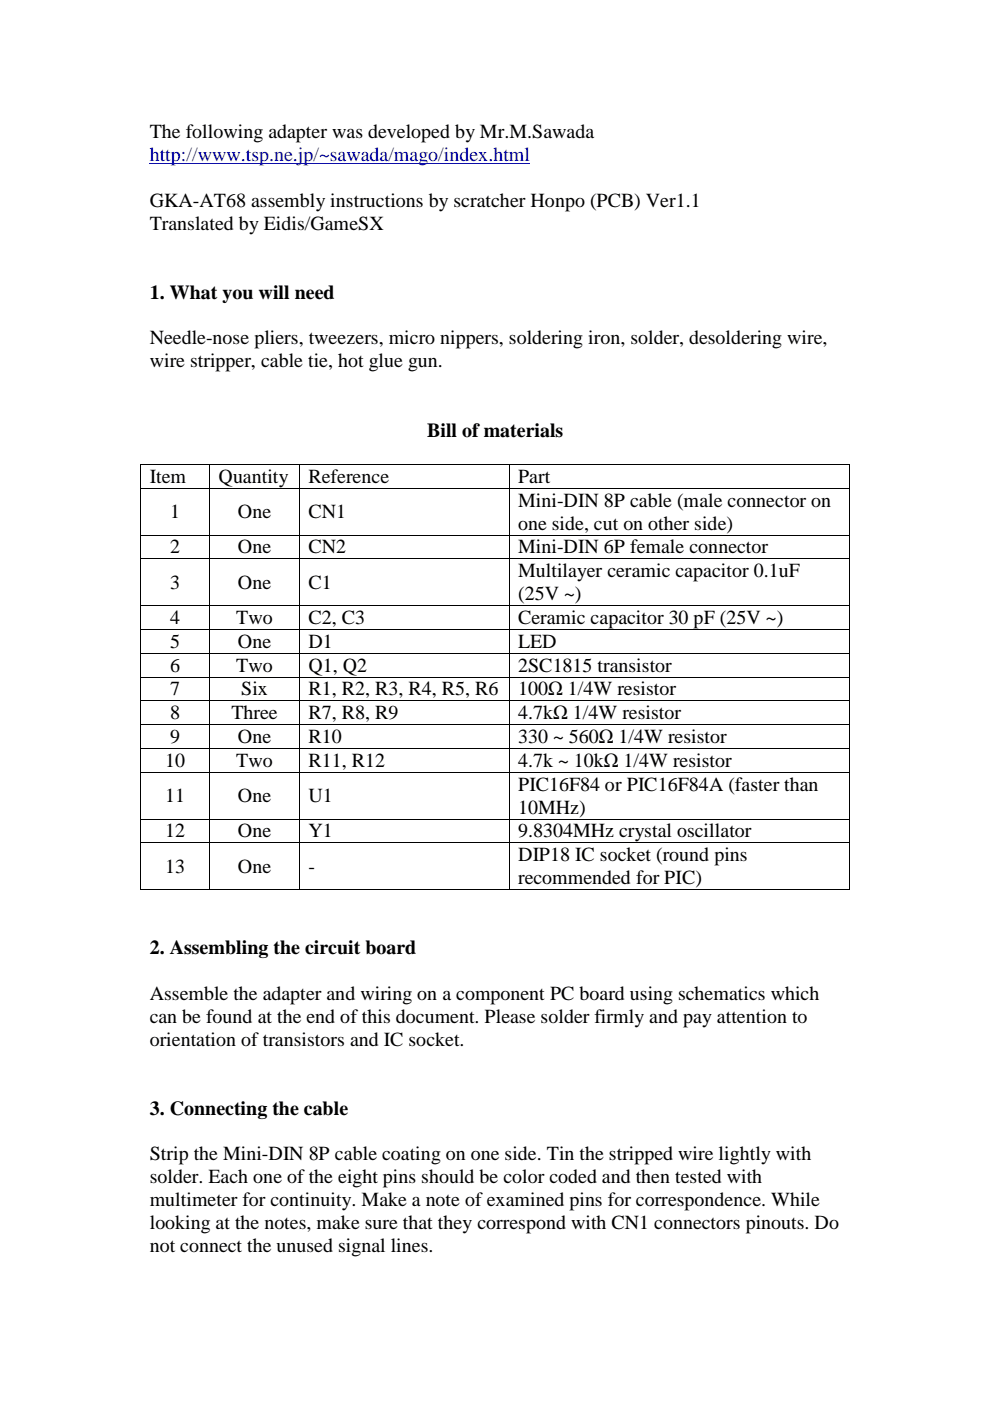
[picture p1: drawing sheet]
<svg xmlns="http://www.w3.org/2000/svg" width="210mm" height="297mm" viewBox="0 0 210 297" stroke-linecap="round" stroke-linejoin="round" font-family="sans-serif">
<defs><g id="words">
<g font-size="4.2">
<text x="31.7" y="29.2">The following adapter was developed by Mr.M.Sawada</text>
<text x="31.7" y="43.8">GKA-AT68 assembly instructions by scratcher Honpo (PCB) Ver1.1</text>
<text x="31.7" y="48.7">Translated by Eidis/GameSX</text>
<text x="31.7" y="63.4">1. What you will need</text>
<text x="31.7" y="73">Needle-nose pliers, tweezers, micro nippers, soldering iron, solder, desoldering wire,</text>
<text x="31.7" y="77.9">wire stripper, cable tie, hot glue gun.</text>
<text x="90.6" y="92.6">Bill of materials</text>
<text x="31.7" y="102.4">Item</text>
<text x="46.4" y="102.4">Quantity</text>
<text x="65.4" y="102.4">Reference</text>
<text x="109.9" y="107.4">Mini-DIN 8P cable (male connector on</text>
<text x="109.9" y="102.4">Part</text>
<text x="36.1" y="109.9">1</text>
<text x="50.5" y="109.9">One</text>
<text x="65.4" y="109.9">CN1</text>
<text x="109.9" y="112.3">one side, cut on other side)</text>
<text x="36.1" y="117.3">2</text>
<text x="50.5" y="117.3">One</text>
<text x="65.4" y="117.3">CN2</text>
<text x="109.9" y="117.3">Mini-DIN 6P female connector</text>
<text x="36.1" y="124.8">3</text>
<text x="50.5" y="124.8">One</text>
<text x="65.4" y="124.8">C1</text>
<text x="109.9" y="122.4">Multilayer ceramic capacitor 0.1uF</text>
<text x="109.9" y="127.3">(25V ~)</text>
<text x="36.1" y="132.3">4</text>
<text x="36.1" y="137.4">5</text>
<text x="50.1" y="132.3">Two</text>
<text x="50.5" y="137.4">One</text>
<text x="65.4" y="137.4">D1</text>
<text x="65.4" y="132.3">C2, C3</text>
<text x="109.9" y="137.4">LED</text>
<text x="109.9" y="132.3">Ceramic capacitor 30 pF (25V ~)</text>
<text x="36.1" y="142.4">6</text>
<text x="50.1" y="142.4">Two</text>
<text x="65.4" y="142.4">Q1, Q2</text>
<text x="109.9" y="142.4">2SC1815 transistor</text>
<text x="36.1" y="147.4">7</text>
<text x="51.1" y="147.4">Six</text>
<text x="65.4" y="147.4">R1, R2, R3, R4, R5, R6</text>
<text x="109.9" y="147.4">100Ω 1/4W resistor</text>
<text x="36.1" y="152.5">8</text>
<text x="49.1" y="152.5">Three</text>
<text x="65.4" y="152.5">R7, R8, R9</text>
<text x="109.9" y="152.5">4.7kΩ 1/4W resistor</text>
<text x="36.1" y="157.5">9</text>
<text x="50.5" y="157.5">One</text>
<text x="65.4" y="157.5">R10</text>
<text x="109.9" y="157.5">330 ~ 560Ω 1/4W resistor</text>
<text x="35" y="162.6">10</text>
<text x="50.1" y="162.6">Two</text>
<text x="65.4" y="162.6">R11, R12</text>
<text x="109.9" y="167.6">PIC16F84 or PIC16F84A (faster than</text>
<text x="109.9" y="162.6">4.7k ~ 10kΩ 1/4W resistor</text>
<text x="35" y="170.1">11</text>
<text x="50.5" y="170.1">One</text>
<text x="65.4" y="170.1">U1</text>
<text x="109.9" y="172.5">10MHz)</text>
<text x="35" y="177.5">12</text>
<text x="50.5" y="177.5">One</text>
<text x="65.4" y="177.5">Y1</text>
<text x="109.9" y="177.5">9.8304MHz crystal oscillator</text>
<text x="35" y="185">13</text>
<text x="50.5" y="185">One</text>
<text x="65.4" y="185">-</text>
<text x="109.9" y="182.6">DIP18 IC socket (round pins</text>
<text x="109.9" y="187.5">recommended for PIC)</text>
<text x="31.7" y="202.3">2. Assembling the circuit board</text>
<text x="31.7" y="212">Assemble the adapter and wiring on a component PC board using schematics which</text>
<text x="31.7" y="216.8">can be found at the end of this document. Please solder firmly and pay attention to</text>
<text x="31.7" y="221.7">orientation of transistors and IC socket.</text>
<text x="31.7" y="236.4">3. Connecting the cable</text>
<text x="31.7" y="246">Strip the Mini-DIN 8P cable coating on one side. Tin the stripped wire lightly with</text>
<text x="31.7" y="250.9">solder. Each one of the eight pins should be color coded and then tested with</text>
<text x="31.7" y="255.8">multimeter for continuity. Make a note of examined pins for correspondence. While</text>
<text x="31.7" y="260.6">looking at the notes, make sure that they correspond with CN1 connectors pinouts. Do</text>
<text x="31.7" y="265.5">not connect the unused signal lines.</text>
</g>
<text font-size="4.2" fill="#00f" x="31.7" y="34.1">http://www.tsp.ne.jp/~sawada/mago/index.html</text>
</g></defs>
<path d="M31.7 34.6h80.7" fill="none" stroke="#00f" stroke-width=".21"/>
<g fill="#fff">
<path d="M63.6 98.6h44.3v4.9h-44.3z"/>
<path d="M65.4 98.6h40.6v4.9h-40.6z"/>
</g>
<g fill="#000">
<path d="M29.8 98.4h.1v.2h-.1zM44.4 98.4h.1v.2h-.1zM63.4 98.4h.2v.2h-.2zM107.9 98.4h.1v.2h-.1zM180.1 98.4h.2v.2h-.2zM29.8 103.5h.1v.1h-.1zM29.8 113.4h.1v.1h-.1zM29.8 118.4h.1v.2h-.1zM44.4 103.5h.1v.1h-.1zM44.4 113.4h.1v.1h-.1zM44.4 118.4h.1v.2h-.1zM63.4 103.5h.2v.1h-.2z"/>
<path d="M63.4 113.4h.2v.1h-.2zM63.4 118.4h.2v.2h-.2zM107.9 103.5h.1v.1h-.1zM107.9 113.4h.1v.1h-.1zM107.9 118.4h.1v.2h-.1zM180.1 103.5h.2v.1h-.2zM180.1 113.4h.2v.1h-.2zM180.1 118.4h.2v.2h-.2zM29.8 128.3h.1v.2h-.1zM29.8 133.4h.1v.2h-.1zM29.8 138.4h.1v.2h-.1zM44.4 128.3h.1v.2h-.1z"/>
<path d="M44.4 133.4h.1v.2h-.1zM44.4 138.4h.1v.2h-.1zM63.4 128.3h.2v.2h-.2zM63.4 133.4h.2v.2h-.2zM63.4 138.4h.2v.2h-.2zM107.9 128.3h.1v.2h-.1zM107.9 133.4h.1v.2h-.1zM107.9 138.4h.1v.2h-.1zM180.1 128.3h.2v.2h-.2zM180.1 133.4h.2v.2h-.2zM180.1 138.4h.2v.2h-.2zM29.8 143.5h.1v.1h-.1z"/>
<path d="M29.8 148.5h.1v.2h-.1zM29.8 153.5h.1v.2h-.1zM29.8 158.6h.1v.1h-.1zM44.4 143.5h.1v.1h-.1zM44.4 148.5h.1v.2h-.1zM44.4 153.5h.1v.2h-.1zM44.4 158.6h.1v.1h-.1zM63.4 143.5h.2v.1h-.2zM63.4 148.5h.2v.2h-.2zM63.4 153.5h.2v.2h-.2zM63.4 158.6h.2v.1h-.2zM107.9 143.5h.1v.1h-.1z"/>
<path d="M107.9 148.5h.1v.2h-.1zM107.9 153.5h.1v.2h-.1zM107.9 158.6h.1v.1h-.1zM180.1 143.5h.2v.1h-.2zM180.1 148.5h.2v.2h-.2zM180.1 153.5h.2v.2h-.2zM180.1 158.6h.2v.1h-.2zM29.8 163.7h.1v.1h-.1zM29.8 173.6h.1v.1h-.1zM29.8 178.6h.1v.2h-.1zM44.4 163.7h.1v.1h-.1zM44.4 173.6h.1v.1h-.1z"/>
<path d="M44.4 178.6h.1v.2h-.1zM63.4 163.7h.2v.1h-.2zM63.4 173.6h.2v.1h-.2zM63.4 178.6h.2v.2h-.2zM107.9 163.7h.1v.1h-.1zM107.9 173.6h.1v.1h-.1zM107.9 178.6h.1v.2h-.1zM180.1 163.7h.2v.1h-.2zM180.1 173.6h.2v.1h-.2zM180.1 178.6h.2v.2h-.2zM29.8 188.5h.1v.2h-.1zM44.4 188.5h.1v.2h-.1z"/>
<path d="M63.4 188.5h.2v.2h-.2zM107.9 188.5h.1v.2h-.1zM180.1 188.5h.2v.2h-.2z"/>
</g>
<g fill="none" stroke="#000" stroke-width=".21">
<path d="M29.8 98.6v4.9M29.9 98.5h14.5M44.4 98.6v4.9M44.5 98.5h18.9M63.5 98.6v4.9M63.6 98.5h44.3M107.9 98.6v4.9M108 98.5h72.1M180.2 98.6v4.9M29.8 103.6v9.8M29.8 113.5v4.9M29.8 118.6v9.7"/>
<path d="M29.9 103.5h14.5M29.9 113.5h14.5M29.9 118.5h14.5M44.4 103.6v9.8M44.4 113.5v4.9M44.4 118.6v9.7M44.5 103.5h18.9M44.5 113.5h18.9M44.5 118.5h18.9M63.5 103.6v9.8M63.5 113.5v4.9M63.5 118.6v9.7"/>
<path d="M63.6 103.5h44.3M63.6 113.5h44.3M63.6 118.5h44.3M107.9 103.6v9.8M107.9 113.5v4.9M107.9 118.6v9.7M108 103.5h72.1M108 113.5h72.1M108 118.5h72.1M180.2 103.6v9.8M180.2 113.5v4.9M180.2 118.6v9.7"/>
<path d="M29.8 128.5v4.9M29.8 133.6v4.8M29.8 138.6v4.9M29.9 128.4h14.5M29.9 133.5h14.5M29.9 138.5h14.5M44.4 128.5v4.9M44.4 133.6v4.8M44.4 138.6v4.9M44.5 128.4h18.9M44.5 133.5h18.9M44.5 138.5h18.9"/>
<path d="M63.5 128.5v4.9M63.5 133.6v4.8M63.5 138.6v4.9M63.6 128.4h44.3M63.6 133.5h44.3M63.6 138.5h44.3M107.9 128.5v4.9M107.9 133.6v4.8M107.9 138.6v4.9M108 128.4h72.1M108 133.5h72.1M108 138.5h72.1"/>
<path d="M180.2 128.5v4.9M180.2 133.6v4.8M180.2 138.6v4.9M29.8 143.6v4.9M29.8 148.7v4.8M29.8 153.7v4.9M29.8 158.7v5M29.9 143.6h14.5M29.9 148.6h14.5M29.9 153.6h14.5M29.9 158.7h14.5M44.4 143.6v4.9"/>
<path d="M44.4 148.7v4.8M44.4 153.7v4.9M44.4 158.7v5M44.5 143.6h18.9M44.5 148.6h18.9M44.5 153.6h18.9M44.5 158.7h18.9M63.5 143.6v4.9M63.5 148.7v4.8M63.5 153.7v4.9M63.5 158.7v5M63.6 143.6h44.3"/>
<path d="M63.6 148.6h44.3M63.6 153.6h44.3M63.6 158.7h44.3M107.9 143.6v4.9M107.9 148.7v4.8M107.9 153.7v4.9M107.9 158.7v5M108 143.6h72.1M108 148.6h72.1M108 153.6h72.1M108 158.7h72.1M180.2 143.6v4.9"/>
<path d="M180.2 148.7v4.8M180.2 153.7v4.9M180.2 158.7v5M29.8 163.8v9.8M29.8 173.7v4.9M29.8 178.8v9.7M29.9 163.7h14.5M29.9 173.7h14.5M29.9 178.7h14.5M44.4 163.8v9.8M44.4 173.7v4.9M44.4 178.8v9.7"/>
<path d="M44.5 163.7h18.9M44.5 173.7h18.9M44.5 178.7h18.9M63.5 163.8v9.8M63.5 173.7v4.9M63.5 178.8v9.7M63.6 163.7h44.3M63.6 173.7h44.3M63.6 178.7h44.3M107.9 163.8v9.8M107.9 173.7v4.9M107.9 178.8v9.7"/>
<path d="M108 163.7h72.1M108 173.7h72.1M108 178.7h72.1M180.2 163.8v9.8M180.2 173.7v4.9M180.2 178.8v9.7M29.9 188.6h14.5M44.5 188.6h18.9M63.6 188.6h44.3M108 188.6h72.1"/>
</g>
<use href="#words"/>
</svg>
